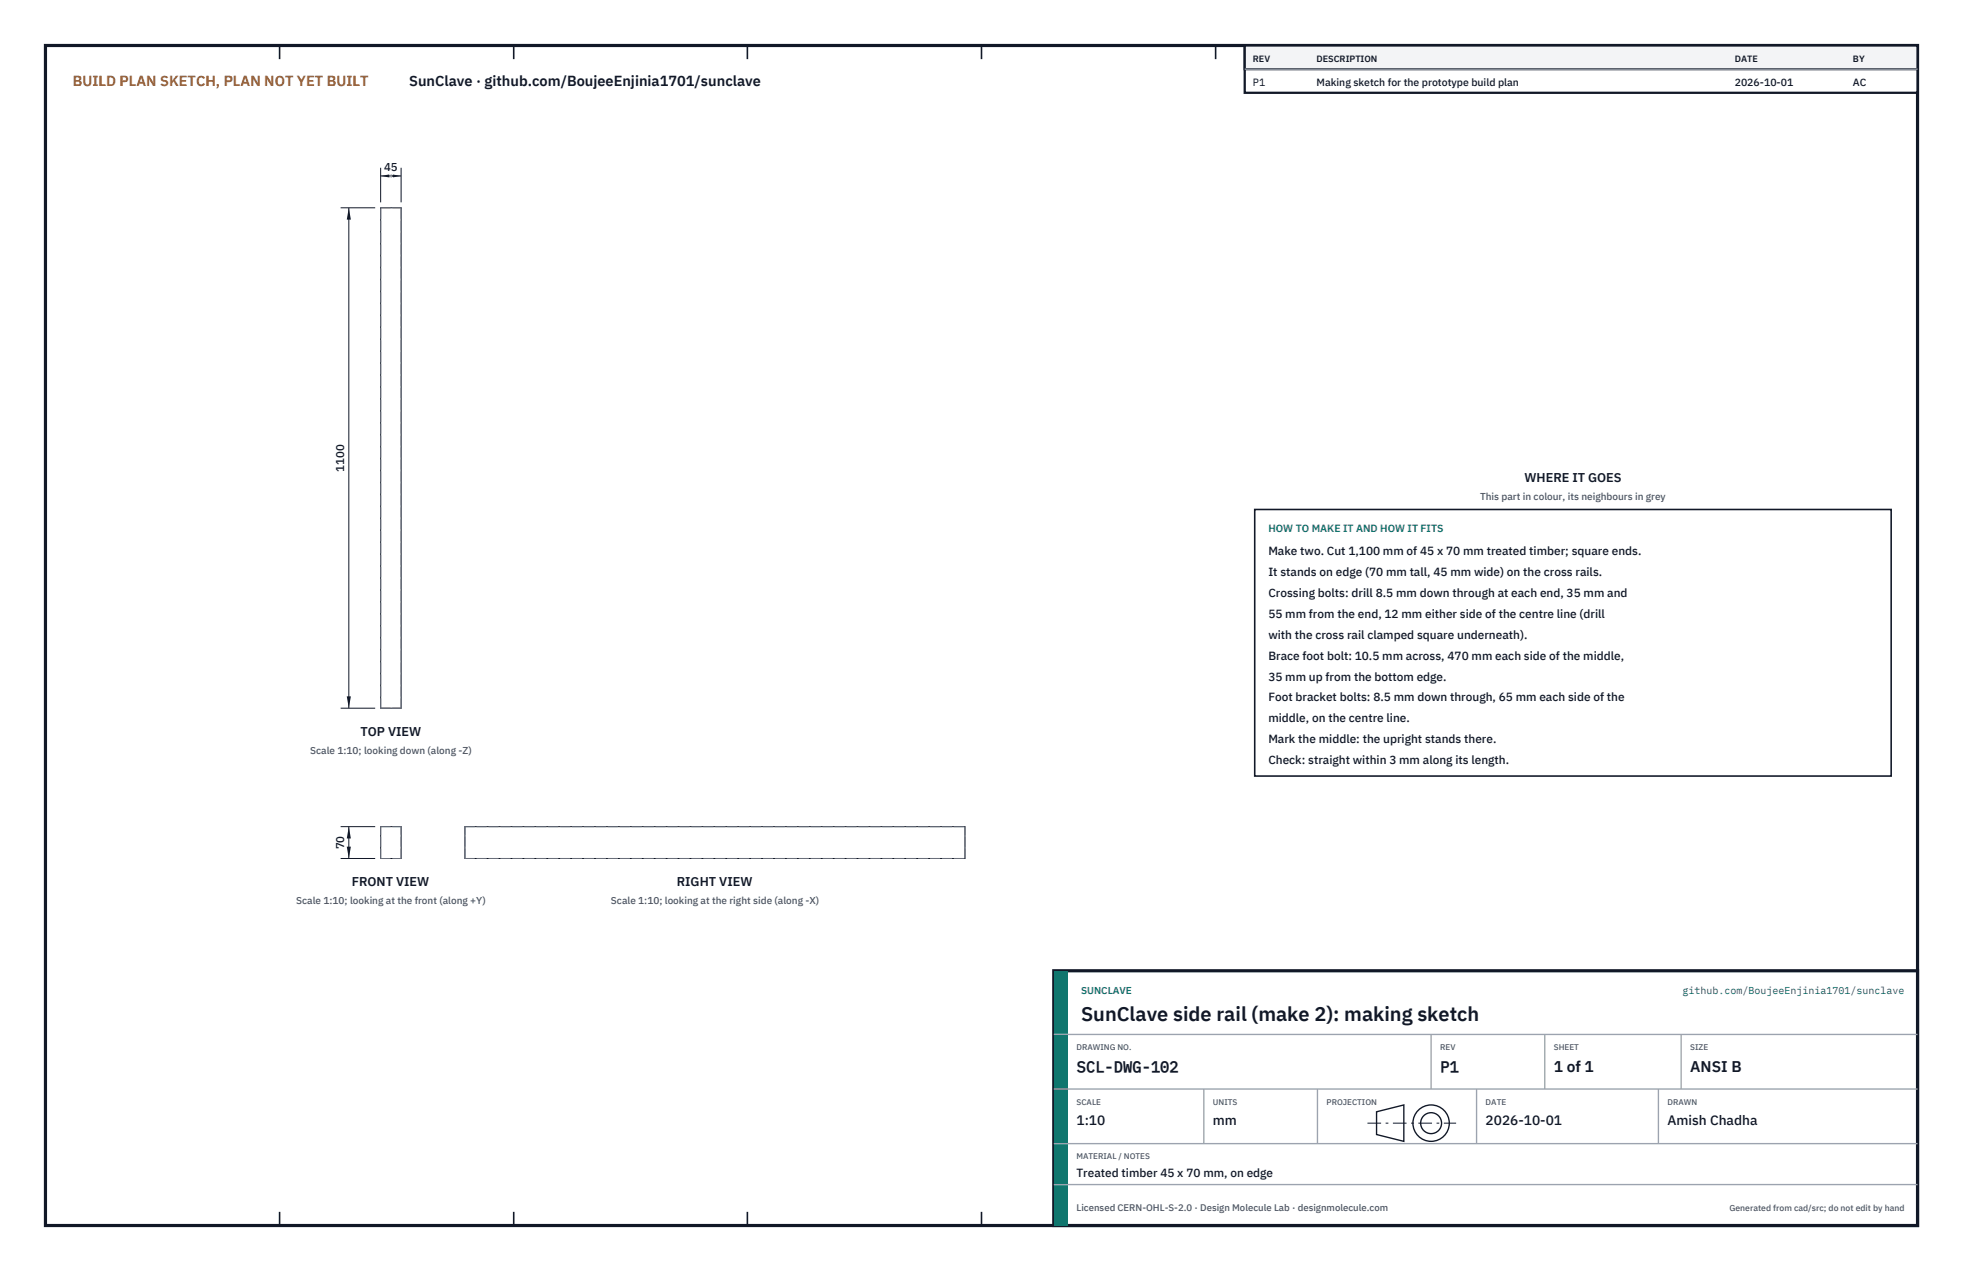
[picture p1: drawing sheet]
<svg xmlns="http://www.w3.org/2000/svg" width="432mm" height="279mm" viewBox="0 0 432 279" stroke-linecap="round" stroke-linejoin="round" font-family="sans-serif">
<defs><g id="words">
<text font-size="4.4" fill="#111827" x="237.8" y="224.4">SunClave side rail (make 2): making sketch</text>
<g font-size="3.4" fill="#111827">
<text x="236.8" y="235.6">SCL-DWG-102</text>
<text x="316.8" y="235.6">P1</text>
<text x="341.8" y="235.6">1 of 1</text>
<text x="371.8" y="235.6">ANSI B</text>
</g>
<text font-size="3.2" fill="#b45309" x="16" y="19">BUILD PLAN SKETCH, PLAN NOT YET BUILT</text>
<text font-size="3.2" fill="#111827" x="90" y="19">SunClave · github.com/BoujeeEnjinia1701/sunclave</text>
<g font-size="3" fill="#111827">
<text x="236.8" y="247.2">1:10</text>
<text x="266.8" y="247.2">mm</text>
<text x="326.8" y="247.2">2026-10-01</text>
<text x="366.8" y="247.2">Amish Chadha</text>
</g>
<g font-size="2.8" fill="#111827">
<text x="335.3" y="106">WHERE IT GOES</text>
<text x="79.3" y="161.7">TOP VIEW</text>
<text x="77.4" y="194.7">FRONT VIEW</text>
<text x="148.9" y="194.7">RIGHT VIEW</text>
</g>
<g font-size="2.6" fill="#111827">
<text x="279" y="122">Make two. Cut 1,100 mm of 45 x 70 mm treated timber; square ends.</text>
<text x="279" y="126.6">It stands on edge (70 mm tall, 45 mm wide) on the cross rails.</text>
<text x="279" y="131.2">Crossing bolts: drill 8.5 mm down through at each end, 35 mm and</text>
<text x="279" y="135.8">55 mm from the end, 12 mm either side of the centre line (drill</text>
<text x="279" y="140.4">with the cross rail clamped square underneath).</text>
<text x="279" y="145">Brace foot bolt: 10.5 mm across, 470 mm each side of the middle,</text>
<text x="279" y="149.6">35 mm up from the bottom edge.</text>
<text x="279" y="154.2">Foot bracket bolts: 8.5 mm down through, 65 mm each side of the</text>
<text x="279" y="158.8">middle, on the centre line.</text>
<text x="279" y="163.4">Mark the middle: the upright stands there.</text>
<text x="279" y="168">Check: straight within 3 mm along its length.</text>
<text x="236.8" y="258.8">Treated timber 45 x 70 mm, on edge</text>
</g>
<g font-size="2.5" fill="#111827">
<text x="84.5" y="37.7">45</text>
<text x="75.7" y="103.7" transform="rotate(-90 75.7 103.7)">1100</text>
<text x="75.7" y="186.7" transform="rotate(-90 75.7 186.7)">70</text>
</g>
<g font-size="2.3" fill="#111827">
<text x="275.6" y="18.8">P1</text>
<text x="289.6" y="18.8">Making sketch for the prototype build plan</text>
<text x="381.6" y="18.8">2026-10-01</text>
<text x="407.6" y="18.8">AC</text>
</g>
<text font-size="2.3" fill="#0f766e" x="279" y="117">HOW TO MAKE IT AND HOW IT FITS</text>
<g font-size="2.2" fill="#4b5563">
<text x="325.6" y="110">This part in colour, its neighbours in grey</text>
<text x="68.2" y="165.7">Scale 1:10; looking down (along -Z)</text>
<text x="65.1" y="198.7">Scale 1:10; looking at the front (along +Y)</text>
<text x="134.4" y="198.7">Scale 1:10; looking at the right side (along -X)</text>
</g>
<g font-size="2.2" fill="#0f766e">
<text x="237.8" y="218.4">SUNCLAVE</text>
<text x="370.1" y="218.4">github.com/BoujeeEnjinia1701/sunclave</text>
</g>
<text font-size="2.1" fill="#4b5563" x="236.8" y="266.2">Licensed CERN-OHL-S-2.0 · Design Molecule Lab · designmolecule.com</text>
<g font-size="2" fill="#111827">
<text x="275.6" y="13.6">REV</text>
<text x="289.6" y="13.6">DESCRIPTION</text>
<text x="381.6" y="13.6">DATE</text>
<text x="407.6" y="13.6">BY</text>
</g>
<text font-size="1.9" fill="#4b5563" x="380.4" y="266.2">Generated from cad/src; do not edit by hand</text>
<g font-size="1.8" fill="#4b5563">
<text x="236.8" y="230.8">DRAWING NO.</text>
<text x="316.8" y="230.8">REV</text>
<text x="341.8" y="230.8">SHEET</text>
<text x="371.8" y="230.8">SIZE</text>
<text x="236.8" y="242.8">SCALE</text>
<text x="266.8" y="242.8">UNITS</text>
<text x="291.8" y="242.8">PROJECTION</text>
<text x="326.8" y="242.8">DATE</text>
<text x="366.8" y="242.8">DRAWN</text>
<text x="236.8" y="254.8">MATERIAL / NOTES</text>
</g>
</g></defs>
<path d="M10 10h411.8v259.4h-411.8z" fill="none" stroke="#111827" stroke-width=".7" stroke-linecap="butt"/>
<g fill="none" stroke="#111827" stroke-width=".35">
<path d="M61.5 10v3M113 10v3M164.4 10v3M215.9 10v3M267.4 10v3M318.9 10v3M370.3 10v3M61.5 266.4v3M113 266.4v3M164.4 266.4v3M215.9 266.4v3M267.4 266.4v3"/>
<path d="M318.9 266.4v3M370.3 266.4v3"/>
</g>
<path d="M83.7 45.7h4.5v110h-4.5zM83.7 181.7h4.5v7h-4.5zM102.3 181.7h110v7h-110z" fill="none" stroke="#111727" stroke-width=".22"/>
<path d="M83.7 45.7h4.5M83.7 155.7v-110M83.7 155.7h4.5M88.2 155.7v-110M83.7 188.7v-7M83.7 188.7h4.5M83.7 181.7h4.5M88.2 188.7v-7M102.3 188.7v-7M102.3 181.7h110M102.3 188.7h110M212.3 188.7v-7" fill="none" stroke="#6a7180" stroke-width=".22" stroke-dasharray="2.1 .5"/>
<path d="M83.7 36.9v7.6M83.7 38.7h4.5M88.2 36.9v7.6" fill="none" stroke="#111827" stroke-width=".22"/>
<path d="M83.7 38.7l2.6-.5v.9zM85.6 38.2v.9l2.6-.4z" fill="#111827"/>
<path d="M74.9 45.7h7.6M76.7 45.7v110M74.9 155.7h7.6" fill="none" stroke="#111827" stroke-width=".22"/>
<path d="M76.7 45.7l-.4 2.6h.9zM76.3 153.1h.9l-.5 2.6z" fill="#111827"/>
<path d="M74.9 181.7h7.6M74.9 188.7h7.6M76.7 181.7v7" fill="none" stroke="#111827" stroke-width=".22"/>
<path d="M76.7 181.7l-.4 2.6h.9zM76.3 186.1h.9l-.5 2.6z" fill="#111827"/>
<path d="M276 112h140v58.6h-140z" fill="#fff" stroke="#111827" stroke-width=".35"/>
<path d="M273.8 10h148v10.4h-148z" fill="#fff" stroke="#111827" stroke-width=".5"/>
<path d="M273.8 10h148v5.2h-148z" fill="#f3f4f6" stroke="#111827" stroke-width=".5"/>
<path d="M273.8 15.2h148" fill="none" stroke="#9ca3af" stroke-width=".3"/>
<path d="M231.8 213.4h190v56h-190z" fill="#fff" stroke="#111827" stroke-width=".7" stroke-linecap="butt"/>
<path d="M231.8 213.4h3v56h-3z" fill="#0f766e"/>
<path d="M231.8 227.4h190M231.8 239.4h190M264.8 239.4v12M289.8 239.4v12M314.8 227.4v12M324.8 239.4v12M339.8 227.4v12M364.8 239.4v12M369.8 227.4v12M231.8 251.4h190M231.8 260.4h190" fill="none" stroke="#9ca3af" stroke-width=".3"/>
<g fill="none" stroke="#111827" stroke-width=".3">
<path d="M302.8 244.4l6-1.5v8l-6-1.5z"/>
<circle cx="314.8" cy="246.9" r="4"/>
<circle cx="314.8" cy="246.9" r="2.3"/>
</g>
<path d="M300.8 246.9h19.5" fill="none" stroke="#111827" stroke-width=".22" stroke-dasharray="3 1 .6 1" stroke-linecap="butt"/>
<use href="#words"/>
</svg>
